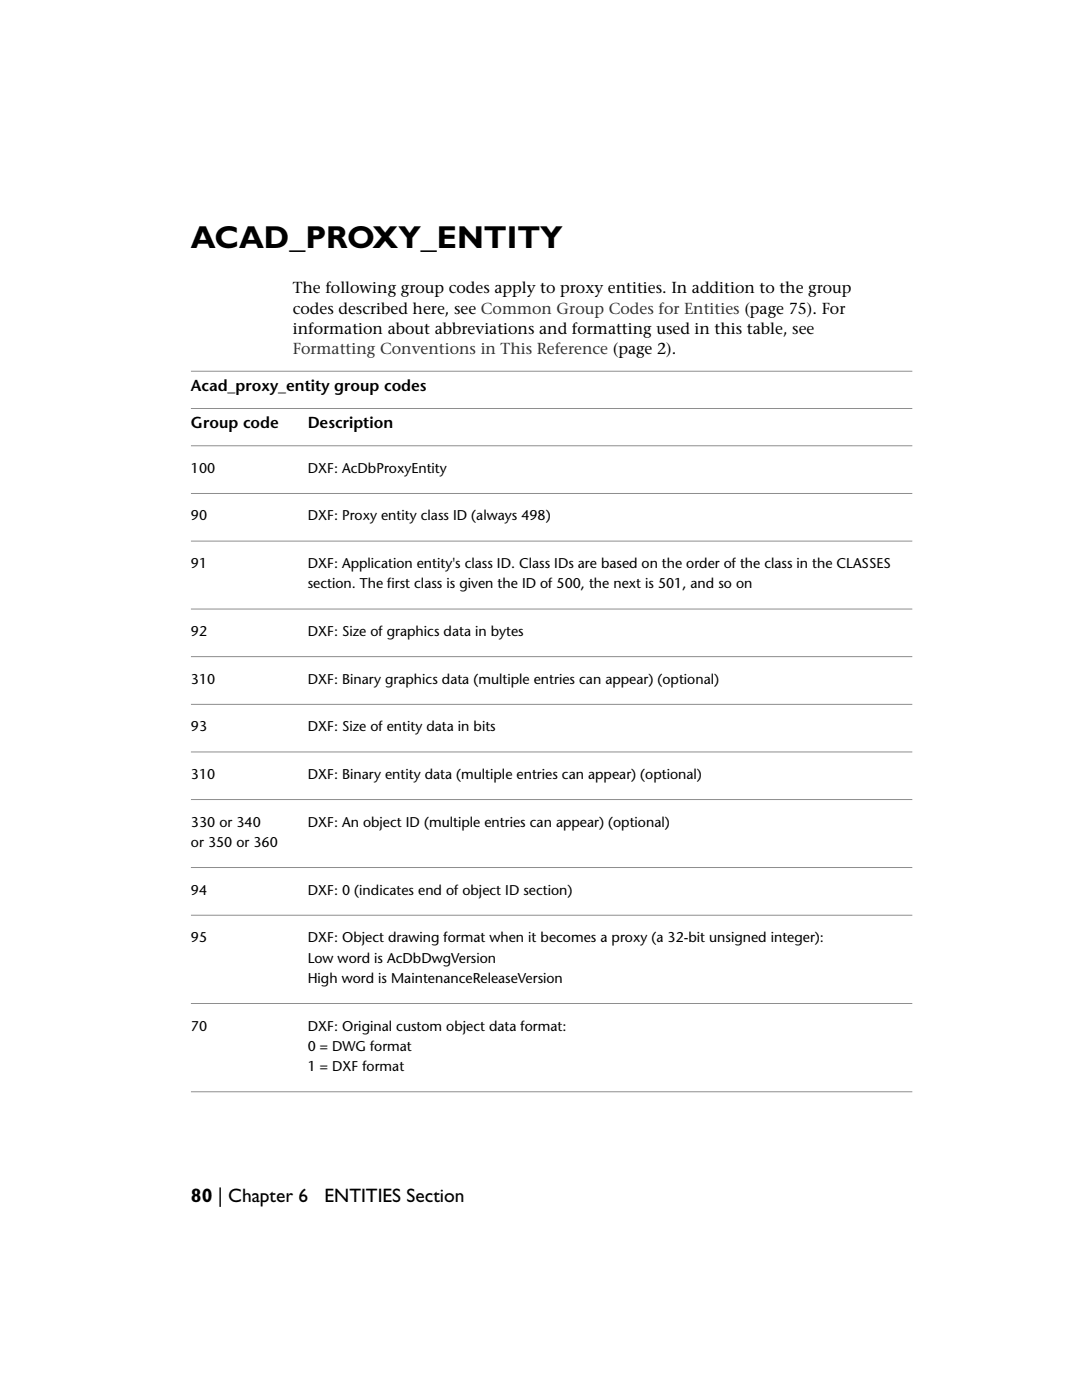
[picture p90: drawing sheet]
<svg xmlns="http://www.w3.org/2000/svg" width="216mm" height="279mm" viewBox="0 0 216 279" stroke-linecap="round" stroke-linejoin="round" font-family="sans-serif">
<defs><g id="words">
<text font-size="6.3" x="38.1" y="49.4">ACAD_PROXY_ENTITY</text>
<g font-size="3.9">
<text x="38.1" y="239.8">80 | Chapter 6</text>
<text x="64.7" y="239.8">ENTITIES Section</text>
</g>
<g font-size="3.2">
<text x="58.4" y="58.5">The following group codes apply to proxy entities. In addition to the group</text>
<text x="58.4" y="62.6">codes described here, see Common Group Codes for Entities (page 75). For</text>
<text x="58.4" y="66.7">information about abbreviations and formatting used in this table, see</text>
<text x="38.1" y="77.9">Acad_proxy_entity group codes</text>
<text x="38.1" y="85.4">Group code</text>
<text x="61.4" y="85.4">Description</text>
</g>
<text font-size="3.2" fill="#333" x="58.4" y="70.7">Formatting Conventions in This Reference (page 2).</text>
<g font-size="2.8">
<text x="38.1" y="94.4">100</text>
<text x="61.4" y="94.4">DXF: AcDbProxyEntity</text>
<text x="38.1" y="103.9">90</text>
<text x="61.4" y="103.9">DXF: Proxy entity class ID (always 498)</text>
<text x="38.1" y="113.4">91</text>
<text x="61.4" y="113.4">DXF: Application entity's class ID. Class IDs are based on the order of the class in the CLASSES</text>
<text x="61.4" y="117.4">section. The first class is given the ID of 500, the next is 501, and so on</text>
<text x="38.1" y="126.9">92</text>
<text x="61.4" y="126.9">DXF: Size of graphics data in bytes</text>
<text x="38.1" y="136.4">310</text>
<text x="61.4" y="136.4">DXF: Binary graphics data (multiple entries can appear) (optional)</text>
<text x="38.1" y="146">93</text>
<text x="61.4" y="146">DXF: Size of entity data in bits</text>
<text x="38.1" y="155.5">310</text>
<text x="61.4" y="155.5">DXF: Binary entity data (multiple entries can appear) (optional)</text>
<text x="38.1" y="165">330 or 340</text>
<text x="61.4" y="165">DXF: An object ID (multiple entries can appear) (optional)</text>
<text x="38.1" y="169">or 350 or 360</text>
<text x="38.1" y="178.5">94</text>
<text x="61.4" y="178.5">DXF: 0 (indicates end of object ID section)</text>
<text x="38.1" y="188">95</text>
<text x="61.4" y="188">DXF: Object drawing format when it becomes a proxy (a 32-bit unsigned integer):</text>
<text x="61.4" y="192.1">Low word is AcDbDwgVersion</text>
<text x="61.4" y="196.2">High word is MaintenanceReleaseVersion</text>
<text x="38.1" y="205.7">70</text>
<text x="61.4" y="205.7">DXF: Original custom object data format:</text>
<text x="61.4" y="209.7">0 = DWG format</text>
<text x="61.4" y="213.8">1 = DXF format</text>
</g>
</g></defs>
<g fill="#808080">
<path d="M38.1 217.8h143.9v.2h-143.9z"/>
<path d="M38.1 200.2h143.9v.2h-143.9z"/>
<path d="M38.1 182.6h143.9v.1h-143.9z"/>
<path d="M38.1 173.1h143.9v.1h-143.9z"/>
<path d="M38.1 159.5h143.9v.2h-143.9z"/>
<path d="M38.1 150h143.9v.2h-143.9z"/>
<path d="M38.1 140.5h143.9v.2h-143.9z"/>
<path d="M38.1 131h143.9v.1h-143.9z"/>
<path d="M38.1 121.5h143.9v.1h-143.9z"/>
<path d="M38.1 107.9h143.9v.2h-143.9z"/>
<path d="M38.1 98.4h143.9v.2h-143.9z"/>
<path d="M38.1 88.9h143.9v.2h-143.9z"/>
<path d="M38.1 81.4h143.9v.2h-143.9z"/>
<path d="M38.1 74h143.9v.2h-143.9z"/>
</g>
<use href="#words"/>
</svg>
